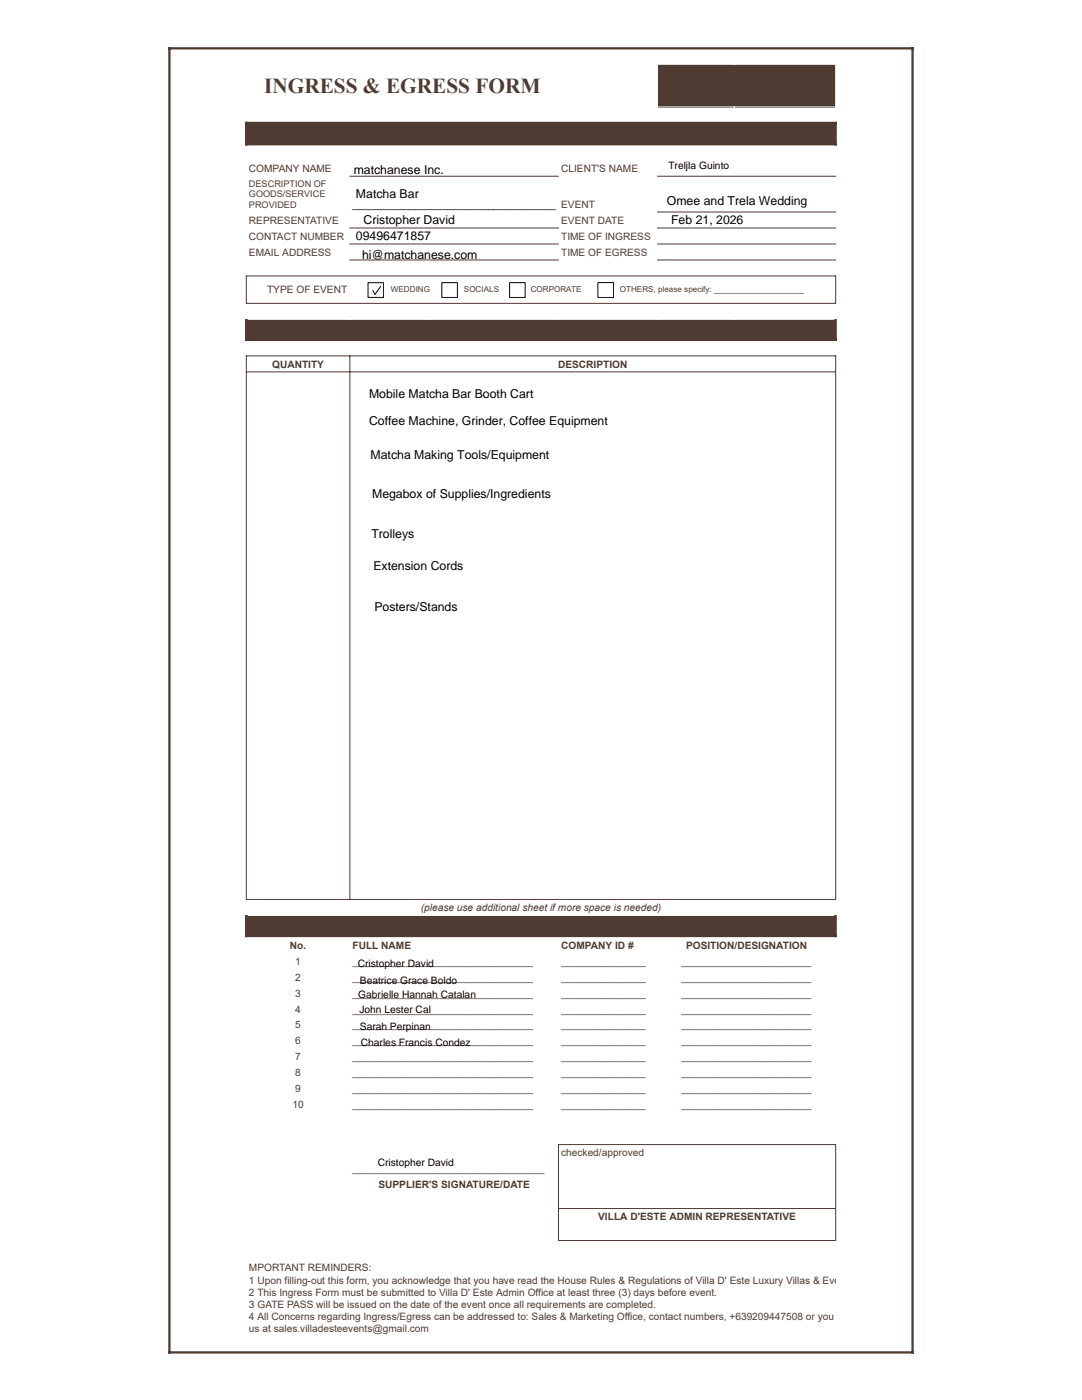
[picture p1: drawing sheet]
<svg xmlns="http://www.w3.org/2000/svg" width="216mm" height="279mm" viewBox="0 0 216 279" stroke-linecap="round" stroke-linejoin="round" font-family="sans-serif">
<defs><g id="words">
<text font-size="4.3" fill="#4e3b32" x="52.7" y="18.5">INGRESS &amp; EGRESS FORM</text>
<g font-size="2.4">
<text x="70.6" y="34.8">matchanese Inc.</text>
<text x="71" y="39.5">Matcha Bar</text>
<text x="133.1" y="40.9">Omee and Trela Wedding</text>
<text x="71" y="48">09496471857</text>
<text x="72.5" y="44.6">Cristopher David</text>
<text x="133.9" y="44.7">Feb 21, 2026</text>
<text x="72.2" y="51.6">hi@matchanese.com</text>
<text x="73.6" y="79.5">Mobile Matcha Bar Booth Cart</text>
<text x="73.6" y="84.9">Coffee Machine, Grinder, Coffee Equipment</text>
<text x="73.9" y="91.6">Matcha Making Tools/Equipment</text>
<text x="74.3" y="99.3">Megabox of Supplies/Ingredients</text>
<text x="74.1" y="107.3">Trolleys</text>
<text x="74.5" y="113.7">Extension Cords</text>
<text x="74.7" y="122">Posters/Stands</text>
</g>
<g font-size="2" fill="#4e3b32">
<text x="49.7" y="34.3">COMPANY NAME</text>
<text x="112" y="34.3">CLIENT'S NAME</text>
<text x="112" y="41.5">EVENT</text>
<text x="49.7" y="44.7">REPRESENTATIVE</text>
<text x="49.7" y="47.9">CONTACT NUMBER</text>
<text x="112" y="44.7">EVENT DATE</text>
<text x="112" y="47.9">TIME OF INGRESS</text>
<text x="49.7" y="51">EMAIL ADDRESS</text>
<text x="112" y="51">TIME OF EGRESS</text>
<text x="53.3" y="58.5">TYPE OF EVENT</text>
<text x="54.3" y="73.4">QUANTITY</text>
<text x="111.4" y="73.4">DESCRIPTION</text>
<text x="84" y="181.9">(please use additional sheet ifmore space is needed)</text>
<text x="57.8" y="189.3">No.</text>
<text x="70.3" y="189.3">FULL NAME</text>
<text x="112" y="189.3">COMPANY ID #</text>
<text x="136.9" y="189.3">POSITION/DESIGNATION</text>
<text x="58.9" y="192.5">1</text>
<text x="58.9" y="195.7">2</text>
<text x="70.3" y="192.5">_Cristopher David</text>
<text x="70.3" y="195.7">________________________________</text>
<text x="71.5" y="192.5">_______________________________</text>
<text x="112" y="192.5">_______________</text>
<text x="112" y="195.7">_______________</text>
<text x="136" y="192.5">_______________________</text>
<text x="136" y="195.7">_______________________</text>
<text x="58.9" y="198.9">3</text>
<text x="58.9" y="202.1">4</text>
<text x="70.3" y="198.9">________________________________</text>
<text x="70.3" y="202.1">________________________________</text>
<text x="112" y="198.9">_______________</text>
<text x="112" y="202.1">_______________</text>
<text x="136" y="198.9">_______________________</text>
<text x="136" y="202.1">_______________________</text>
<text x="58.9" y="205.3">5</text>
<text x="58.9" y="208.4">6</text>
<text x="70.3" y="205.3">__Sarah Perpinan</text>
<text x="70.3" y="208.4">__Charles Francis Condez</text>
<text x="72.6" y="205.3">______________________________</text>
<text x="72.6" y="208.4">______________________________</text>
<text x="112" y="205.3">_______________</text>
<text x="112" y="208.4">_______________</text>
<text x="136" y="205.3">_______________________</text>
<text x="136" y="208.4">_______________________</text>
<text x="58.9" y="211.6">7</text>
<text x="58.9" y="214.8">8</text>
<text x="70.3" y="211.6">________________________________</text>
<text x="70.3" y="214.8">________________________________</text>
<text x="112" y="211.6">_______________</text>
<text x="112" y="214.8">_______________</text>
<text x="136" y="211.6">_______________________</text>
<text x="136" y="214.8">_______________________</text>
<text x="58.4" y="221.2">10</text>
<text x="58.9" y="218">9</text>
<text x="70.3" y="218">________________________________</text>
<text x="70.3" y="221.2">________________________________</text>
<text x="112" y="218">_______________</text>
<text x="112" y="221.2">_______________</text>
<text x="136" y="218">_______________________</text>
<text x="136" y="221.2">_______________________</text>
<text x="70.3" y="234">__________________________________</text>
<text x="112" y="230.8">checked/approved</text>
<text x="75.5" y="237.2">SUPPLIER'S SIGNATURE/DATE</text>
<text x="119.4" y="243.5">VILLA D'ESTE ADMIN REPRESENTATIVE</text>
<text x="49.7" y="253.7">MPORTANT REMINDERS:</text>
<text x="49.7" y="256.2">1 Upon filling-out this form, you acknowledge that you have read the House Rules &amp; Regulations of Villa D' Este Luxury Villas &amp; Eve</text>
<text x="49.7" y="258.6">2 This Ingress Form must be submitted to Villa D' Este Admin Office at least three (3) days before event.</text>
<text x="49.7" y="261">3 GATE PASS will be issued on the date of the event once all requirements are completed.</text>
<text x="49.7" y="263.4">4 All Concerns regarding Ingress/Egress can be addressed to: Sales &amp; Marketing Office, contact numbers, +639209447508 or you</text>
<text x="49.7" y="265.9">us at sales.villadesteevents@gmail.com</text>
</g>
<g font-size="2">
<text x="133.4" y="33.7">Treljla Guinto</text>
<text x="70.3" y="41.5">____________________________________</text>
<text x="71.8" y="196.4">Beatrice Grace Boldo</text>
<text x="71.5" y="199.1">Gabrielle Hannah Catalan</text>
<text x="71.7" y="202.2">John Lester Cal</text>
<text x="75.4" y="232.8">Cristopher David</text>
</g>
<g font-size="1.8" fill="#4e3b32">
<text x="49.7" y="37.2">DESCRIPTION OF</text>
<text x="49.7" y="39.3">GOODS/SERVICE</text>
<text x="49.7" y="41.5">PROVIDED</text>
</g>
<g font-size="1.6" fill="#4e3b32">
<text x="78" y="58.3">WEDDING</text>
<text x="92.6" y="58.3">SOCIALS</text>
<text x="105.9" y="58.3">CORPORATE</text>
<text x="123.7" y="58.3">OTHERS, please specify: ____________________</text>
</g>
</g></defs>
<g fill="#4e3b32">
<path d="M131.1 12.8h35.7v8.6h-35.7z"/>
<path d="M49.1 24.5h117.7v4.4h-117.7z"/>
<path d="M49.1 63.7h117.7v4.2h-117.7z"/>
<path d="M49.1 182.6h117.7v4.3h-117.7z"/>
</g>
<g fill="none" stroke="#fff" stroke-width=".2">
<path d="M18.5 -.1v269.8M18.4 9.6h15.2M18.4 12.8h15.2M34 12.8h147.9M49.1 9.9v14.4M69.8 9.9v3M85.2 9.9v3M111.4 9.9v14.4M131.2 9.9v14.4M146.5 9.9v3M166.7 9.9v14.4M18.4 21.3h15.2"/>
<path d="M18.4 24.5h15.2M18.4 28.8h15.2M18.4 32h15.2M18.4 35.2h15.2M34 21.3h147.9M34 24.5h14.9M34 28.8h14.9M34 32h147.9M34 35.2h35.7M49.1 29v26M69.8 21.3v3M69.8 29v6.1"/>
<path d="M85.2 21.3v3M85.2 29v6.1M111.4 29v6.1M111.4 35.2v10.2M111.5 35.2h19.6M131.2 29v6.1M131.2 35.2v7M146.5 21.3v3M146.5 29v6.1M146.5 35.2v7M166.7 29v6.1M166.7 35.2v7"/>
<path d="M166.8 35.2h15.1M167 24.5h14.9M167 28.8h14.9M18.4 42.3h15.2M18.4 45.5h15.2M18.4 48.7h15.2M18.4 51.9h15.2M18.4 55.1h15.2M34 42.3h97.1M34 45.5h35.7M34 48.7h35.7M34 51.9h35.7"/>
<path d="M34 55.1h15.1M69.8 42.2v3.2M69.8 45.6v3M69.8 48.8v3M69.8 52v3M69.8 55.2v5.3M85.2 42.2v3.2M85.2 45.6v3M85.2 48.8v3M85.2 52v3M111.4 45.6v3M111.4 48.8v3"/>
<path d="M111.4 52v3M111.5 45.5h19.6M111.5 48.7h19.6M111.5 51.9h19.6M131.2 42.4v3M131.2 45.6v3M131.2 48.8v3M131.2 52v3M146.5 42.4v3M146.5 45.6v3M146.5 48.8v3M146.5 52v3"/>
<path d="M166.7 42.4v3M166.7 45.6v3M166.7 48.8v3M166.7 52v3M166.8 42.3h15.1M166.8 45.5h15.1M166.8 48.7h15.1M166.8 51.9h15.1M166.8 55.1h15.1M18.4 60.5h15.2M18.4 63.7h15.2M18.4 67.8h15.2"/>
<path d="M18.4 71h15.2M18.4 74.2h15.2M18.4 77.4h15.2M34 60.5h15.1M34 63.7h14.9M34 67.8h14.9M34 71h15.1M34 74.2h15.1M34 77.4h15.1M49.1 60.6v3.1M49.1 68.1v2.9M49.2 77.4h20.5"/>
<path d="M49.4 63.7h117.1M69.8 60.6v3.2M69.8 68.1v2.9M69.9 77.4h96.8M85.2 60.6v3.2M85.2 68.1v2.9M85.2 74.3v105.1M111.4 60.6v3.2M111.4 68.1v2.9M111.4 74.3v105.1M131.2 60.6v3.2M131.2 68.1v2.9"/>
<path d="M131.2 74.3v105.1M146.5 60.6v3.2M146.5 68.1v2.9M146.5 74.3v105.1M166.7 60.6v3.1M166.7 68.1v2.9M166.8 60.5h15.1M166.8 71h15.1M166.8 74.2h15.1M166.8 77.4h15.1M167 63.7h14.9M167 67.8h14.9"/>
<path d="M18.4 80.6h15.2M18.4 83.8h15.2M18.4 87h15.2M18.4 90.2h15.2M18.4 93.4h15.2M18.4 96.6h15.2M18.4 99.7h15.2M34 80.6h15.1M34 83.8h15.1M34 87h15.1M34 90.2h15.1M34 93.4h15.1"/>
<path d="M34 96.6h15.1M34 99.7h15.1M49.2 80.6h20.5M49.2 83.8h20.5M49.2 87h20.5M49.2 90.2h20.5M49.2 93.4h20.5M49.2 96.6h20.5M49.2 99.7h20.5M69.9 80.6h96.8M69.9 83.8h96.8M69.9 87h96.8"/>
<path d="M69.9 90.2h96.8M69.9 93.4h96.8M69.9 96.6h96.8M69.9 99.7h96.8M166.8 80.6h15.1M166.8 83.8h15.1M166.8 87h15.1M166.8 90.2h15.1M166.8 93.4h15.1M166.8 96.6h15.1M166.8 99.7h15.1M18.4 102.9h15.2"/>
<path d="M18.4 106.1h15.2M18.4 109.3h15.2M18.4 112.5h15.2M18.4 115.7h15.2M18.4 118.9h15.2M34 102.9h15.1M34 106.1h15.1M34 109.3h15.1M34 112.5h15.1M34 115.7h15.1M34 118.9h15.1M49.2 102.9h20.5"/>
<path d="M49.2 106.1h20.5M49.2 109.3h20.5M49.2 112.5h20.5M49.2 115.7h20.5M49.2 118.9h20.5M69.9 102.9h96.8M69.9 106.1h96.8M69.9 109.3h96.8M69.9 112.5h96.8M69.9 115.7h96.8M69.9 118.9h96.8M166.8 102.9h15.1"/>
<path d="M166.8 106.1h15.1M166.8 109.3h15.1M166.8 112.5h15.1M166.8 115.7h15.1M166.8 118.9h15.1M18.4 122.1h15.2M18.4 125.3h15.2M18.4 128.5h15.2M18.4 131.6h15.2M18.4 134.8h15.2M18.4 138h15.2M34 122.1h15.1"/>
<path d="M34 125.3h15.1M34 128.5h15.1M34 131.6h15.1M34 134.8h15.1M34 138h15.1M49.2 122.1h20.5M49.2 125.3h20.5M49.2 128.5h20.5M49.2 131.6h20.5M49.2 134.8h20.5M49.2 138h20.5M69.9 122.1h96.8"/>
<path d="M69.9 125.3h96.8M69.9 128.5h96.8M69.9 131.6h96.8M69.9 134.8h96.8M69.9 138h96.8M166.8 122.1h15.1M166.8 125.3h15.1M166.8 128.5h15.1M166.8 131.6h15.1M166.8 134.8h15.1M166.8 138h15.1M18.4 141.2h15.2"/>
<path d="M18.4 144.4h15.2M18.4 147.6h15.2M18.4 150.8h15.2M18.4 154h15.2M18.4 157.2h15.2M34 141.2h15.1M34 144.4h15.1M34 147.6h15.1M34 150.8h15.1M34 154h15.1M34 157.2h15.1M49.2 141.2h20.5"/>
<path d="M49.2 144.4h20.5M49.2 147.6h20.5M49.2 150.8h20.5M49.2 154h20.5M49.2 157.2h20.5M69.9 141.2h96.8M69.9 144.4h96.8M69.9 147.6h96.8M69.9 150.8h96.8M69.9 154h96.8M69.9 157.2h96.8M166.8 141.2h15.1"/>
<path d="M166.8 144.4h15.1M166.8 147.6h15.1M166.8 150.8h15.1M166.8 154h15.1M166.8 157.2h15.1M18.4 160.4h15.2M18.4 163.6h15.2M18.4 166.7h15.2M18.4 169.9h15.2M18.4 173.1h15.2M18.4 176.3h15.2M18.4 179.5h15.2"/>
<path d="M34 160.4h15.1M34 163.6h15.1M34 166.7h15.1M34 169.9h15.1M34 173.1h15.1M34 176.3h15.1M34 179.5h15.1M49.1 179.6v3M49.2 160.4h20.5M49.2 163.6h20.5M49.2 166.7h20.5M49.2 169.9h20.5"/>
<path d="M49.2 173.1h20.5M49.2 176.3h20.5M69.9 160.4h96.8M69.9 163.6h96.8M69.9 166.7h96.8M69.9 169.9h96.8M69.9 173.1h96.8M69.9 176.3h96.8M166.7 179.6v3M166.8 160.4h15.1M166.8 163.6h15.1M166.8 166.7h15.1"/>
<path d="M166.8 169.9h15.1M166.8 173.1h15.1M166.8 176.3h15.1M166.8 179.5h15.1M18.4 182.7h15.2M18.4 186.8h15.2M18.4 190.1h15.2M18.4 193.3h15.2M18.4 196.5h15.2M18.4 199.7h15.2M34 182.7h14.9M34 186.8h14.9"/>
<path d="M34 190.1h147.9M34 193.3h147.9M34 196.5h147.9M34 199.7h147.9M49.1 187v82.7M49.4 182.7h117.1M69.8 187v63.8M111.4 187v41.4M131.2 187v41.4M166.7 187v41.4M167 182.7h14.9M167 186.8h14.9"/>
<path d="M18.4 202.9h15.2M18.4 206.1h15.2M18.4 209.3h15.2M18.4 212.5h15.2M18.4 215.7h15.2M18.4 218.9h15.2M34 202.9h147.9M34 206.1h147.9M34 209.3h147.9M34 212.5h147.9M34 215.7h147.9M34 218.9h147.9"/>
<path d="M18.4 222h15.2M18.4 225.2h15.2M18.4 228.4h15.2M18.4 231.6h15.2M18.4 234.8h15.2M18.4 238h15.2M34 222h147.9M34 225.2h147.9M34 228.4h77.4M34 231.6h77.4M34 234.8h77.4M34 238h77.4"/>
<path d="M85.2 222v9.7M85.2 237.9v12.9M111.5 231.6h55.2M111.5 234.8h55.2M111.5 238h55.2M131.2 228.5v12.6M146.5 222v6.4M146.5 228.5v12.6M166.8 228.4h15.1M166.8 231.6h15.1M166.8 234.8h15.1M166.8 238h15.1"/>
<path d="M18.4 241.2h15.2M18.4 244.4h15.2M18.4 247.6h15.2M18.4 250.8h15.2M18.4 254h15.2M18.4 257.1h15.2M34 241.2h77.4M34 244.4h77.4M34 247.6h77.4M34 250.8h147.9M34 254h15.2M34 257.1h15.2"/>
<path d="M111.4 247.6v3.2M111.5 244.4h55.2M131.2 244.3v3.2M131.2 247.6v3.2M146.5 244.3v3.2M146.5 247.6v3.2M166.7 254h15.2M166.7 257.1h15.2M166.7 247.6v22.1M166.8 241.2h15.1M166.8 244.4h15.1M166.8 247.6h15.1"/>
<path d="M18.4 260.3h15.2M18.4 263.5h15.2M18.4 266.7h15.2M34 260.3h15.2M34 263.5h15.2M34 266.7h147.9M69.8 266.6v3.1M85.2 266.6v3.1M111.4 266.6v3.1M131.2 266.6v3.1M146.5 266.6v3.1M166.7 260.3h15.2"/>
<path d="M166.7 263.5h15.2"/>
</g>
<g fill="none" stroke="#fff" stroke-width=".46">
<path d="M33.8 0v9.4M49.1 0v9.4M69.8 0v9.4M85.2 0v9.4M111.4 0v9.4M131.2 0v9.4M146.5 0v9.4M166.7 0v9.4M182.1 0v9.4M197.4 0v276.5M182.3 9.6h15.4M182.3 12.8h15.4"/>
<path d="M182.3 21.3h15.4M182.3 24.5h15.4M182.3 28.8h15.4M182.3 32h15.4M182.3 35.2h15.4M182.3 42.3h15.4M182.3 45.5h15.4M182.3 48.7h15.4M182.3 51.9h15.4M182.3 55.1h15.4M182.3 60.5h15.4M182.3 63.7h15.4"/>
<path d="M182.3 67.8h15.4M182.3 71h15.4M182.3 74.2h15.4M182.3 77.4h15.4M182.3 80.6h15.4M182.3 83.8h15.4M182.3 87h15.4M182.3 90.2h15.4M182.3 93.4h15.4M182.3 96.6h15.4M182.3 99.7h15.4M182.3 102.9h15.4"/>
<path d="M182.3 106.1h15.4M182.3 109.3h15.4M182.3 112.5h15.4M182.3 115.7h15.4M182.3 118.9h15.4M182.3 122.1h15.4M182.3 125.3h15.4M182.3 128.5h15.4M182.3 131.6h15.4M182.3 134.8h15.4M182.3 138h15.4M182.3 141.2h15.4"/>
<path d="M182.3 144.4h15.4M182.3 147.6h15.4M182.3 150.8h15.4M182.3 154h15.4M182.3 157.2h15.4M182.3 160.4h15.4M182.3 163.6h15.4M182.3 166.7h15.4M182.3 169.9h15.4M182.3 173.1h15.4M182.3 176.3h15.4M182.3 179.5h15.4"/>
<path d="M182.3 182.7h15.4M182.3 186.8h15.4M182.3 190.1h15.4M182.3 193.3h15.4M182.3 196.5h15.4M182.3 199.7h15.4M182.3 202.9h15.4M182.3 206.1h15.4M182.3 209.3h15.4M182.3 212.5h15.4M182.3 215.7h15.4M182.3 218.9h15.4"/>
<path d="M182.3 222h15.4M182.3 225.2h15.4M182.3 228.4h15.4M182.3 231.6h15.4M182.3 234.8h15.4M182.3 238h15.4M182.3 241.2h15.4M182.3 244.4h15.4M182.3 247.6h15.4M182.3 250.8h15.4M182.3 254h15.4M182.3 257.1h15.4"/>
<path d="M18.2 269.9h15.4M18.2 273.1h179.5M18.2 276.3h179.5M18.5 269.7v9.7M33.8 270.1v9.3M49.1 270.1v9.3M69.8 270.1v9.3M85.2 270.1v9.3M111.4 270.1v9.3M131.2 270.1v9.3M146.5 270.1v9.3M166.7 270.1v9.3"/>
<path d="M182.1 270.1v9.3M182.3 269.9h15.4M182.3 260.3h15.4M182.3 263.5h15.4M182.3 266.7h15.4"/>
</g>
<g fill="none" stroke="#4e3b32" stroke-width=".46">
<path d="M33.6 9.6h148.7M33.8 9.4v260.7M182.1 9.4v260.7M48.9 24.5h118.1M48.9 28.8h118.1M49.1 24.3v4.7M166.7 24.3v4.7M48.9 67.8h118.1M49.1 63.7v4.4M166.7 63.7v4.4M48.9 186.8h118.1M49.1 182.6v4.4"/>
<path d="M166.7 182.6v4.4M33.6 269.9h148.7"/>
</g>
<g fill="none" stroke="#4e3b32" stroke-width=".2">
<path d="M69.7 35.2h41.8M131.1 35.2h35.7M49.1 55.1h117.7M49.1 55v5.6M69.7 45.5h41.8M69.7 48.7h41.8M69.7 51.9h41.8M131.1 45.5h35.7M131.1 48.7h35.7M131.1 51.9h35.7M131.1 42.3h35.7M166.7 55v5.6"/>
<path d="M49.1 60.5h117.7M49.1 71h117.7M49.1 74.2h117.7M49.1 71v108.6M69.8 71v108.6M166.7 71v108.6M49.1 179.5h117.7M111.4 228.4h55.4M111.4 228.4v19.2M166.7 228.4v19.2M111.4 241.2h55.4M111.4 247.6h55.4"/>
</g>
<path d="M73.4 56.4h3.1v3h-3.1zM76 57.1l-1.2 1.6-.4-.8M88.2 56.4h3.1v3h-3.1zM101.7 56.4h3.1v3h-3.1zM119.3 56.4h3.1v3h-3.1z" fill="none" stroke="#000" stroke-width=".2"/>
<use href="#words"/>
</svg>
